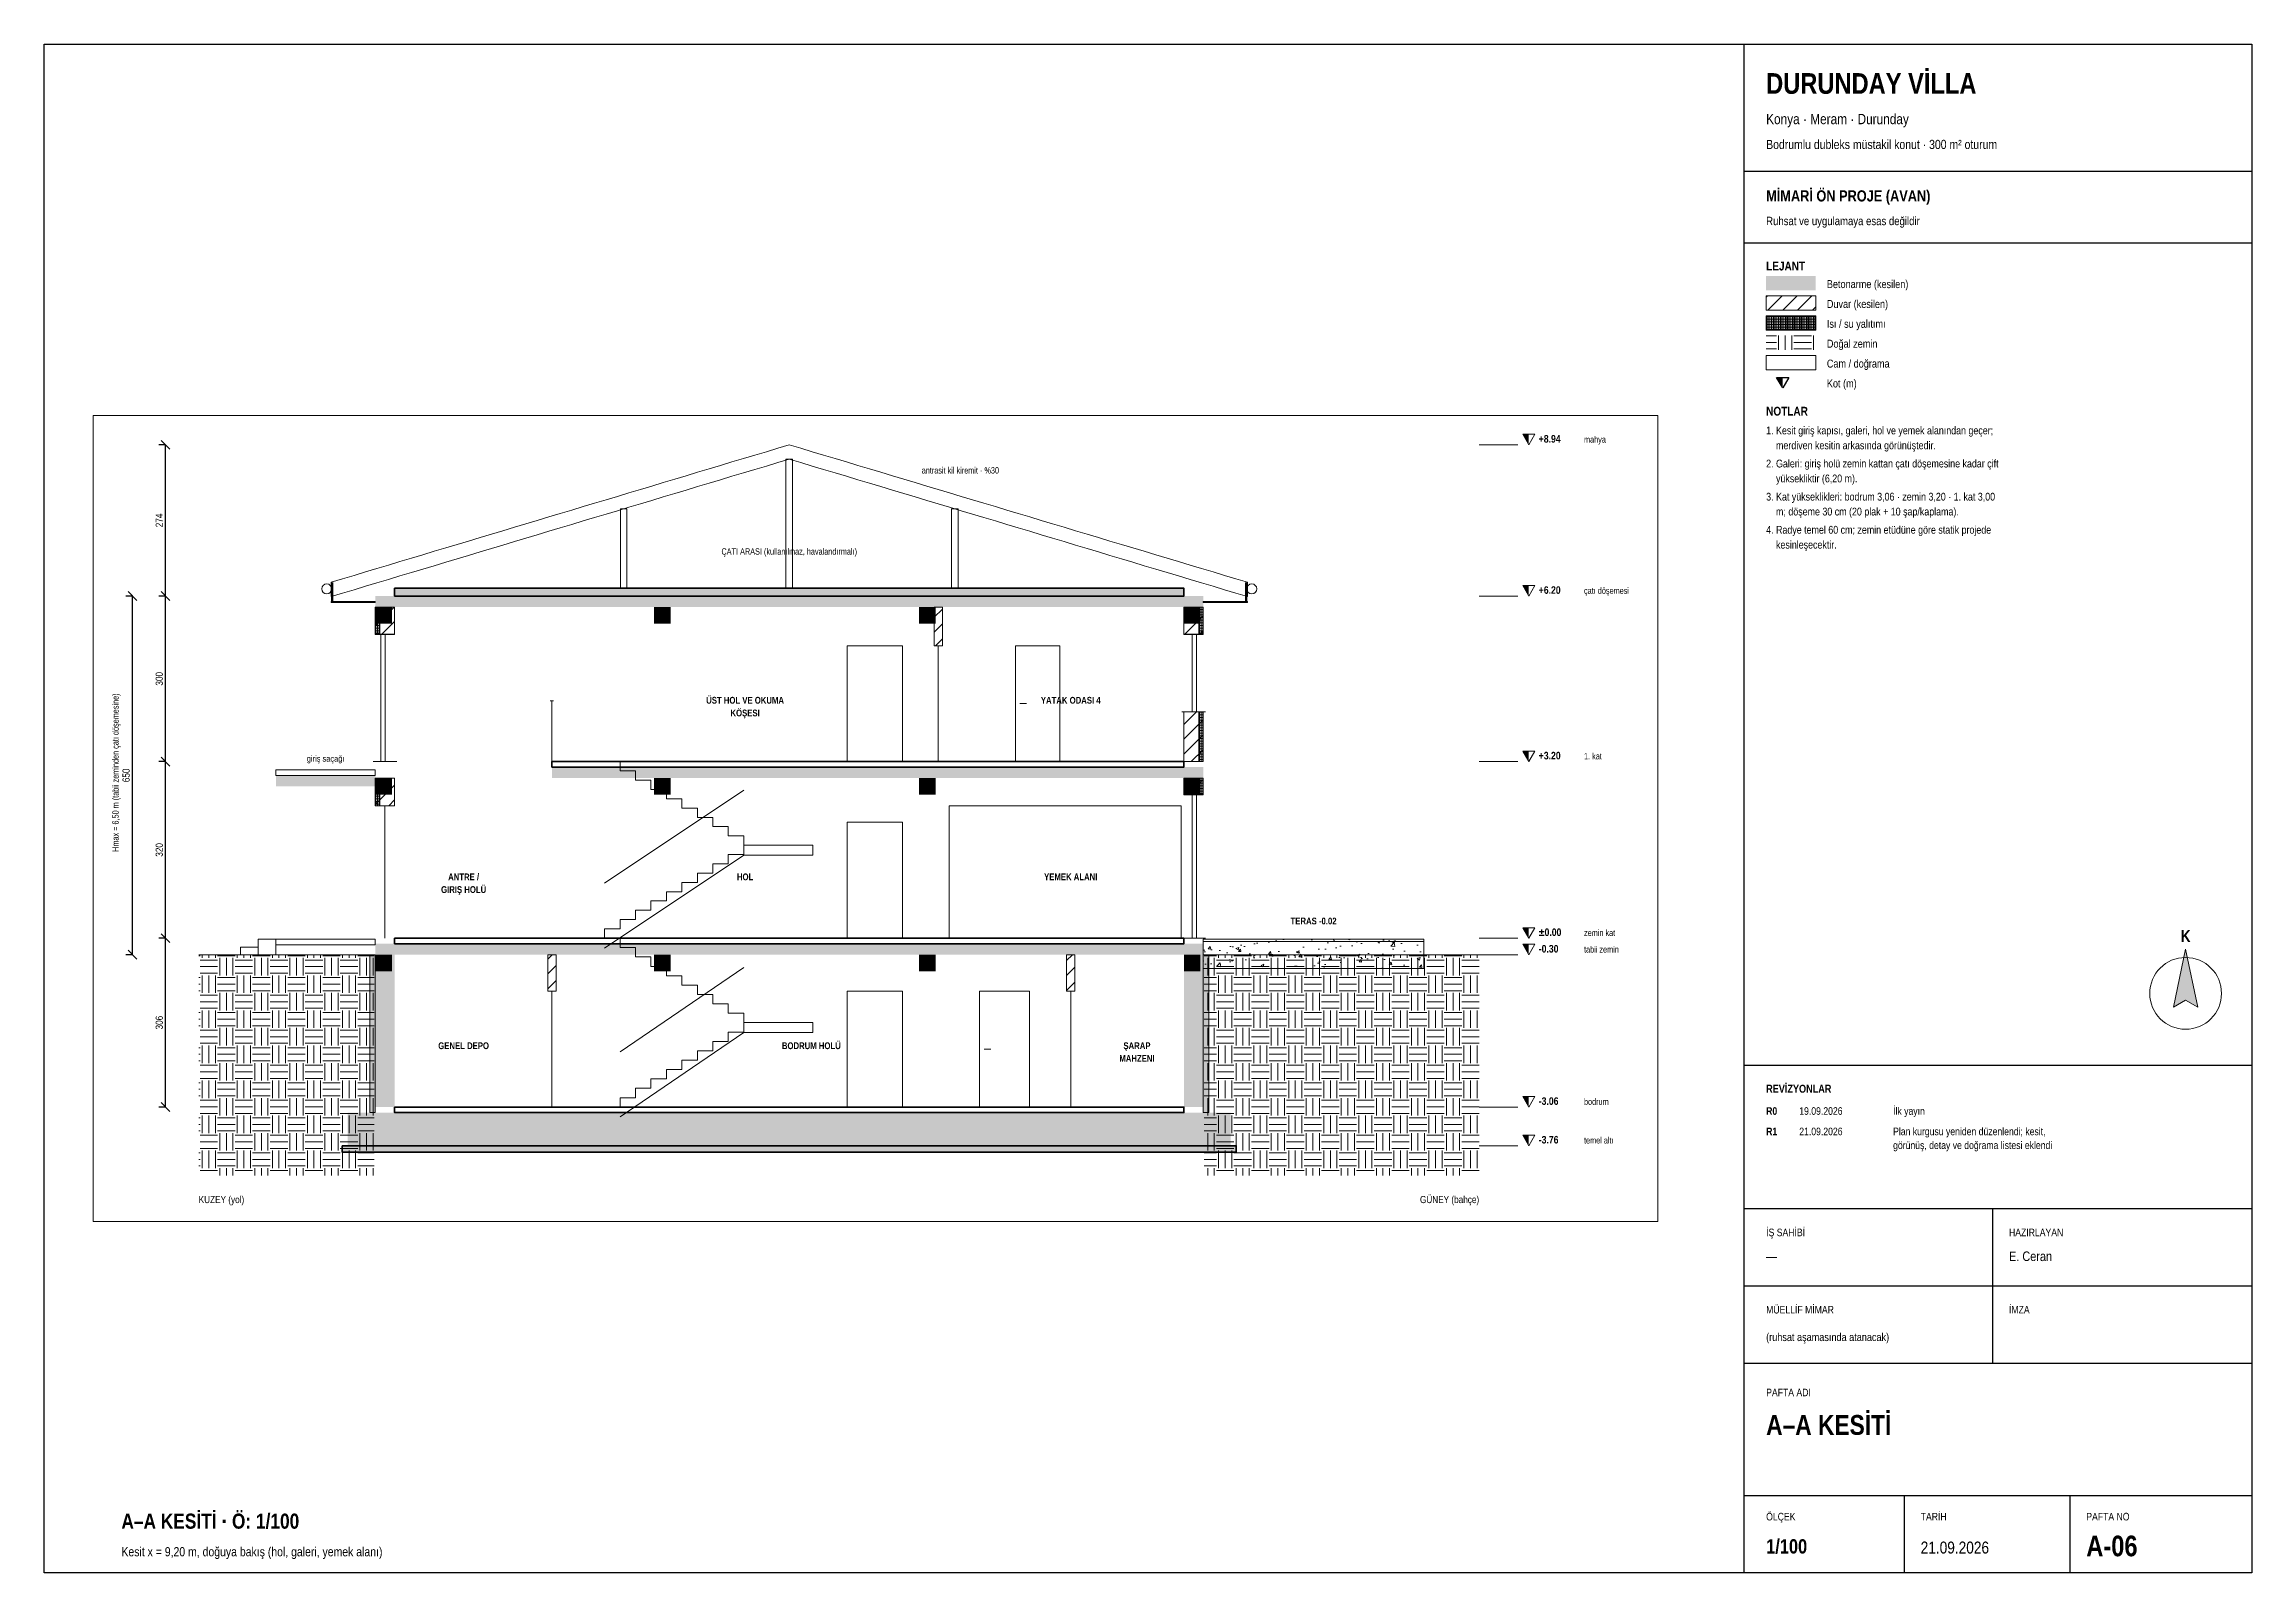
# Paper-space layout 'A-06 A-A KESITI' of a CAD drawing. Header units: centimetres, sheet in millimetres. Extents: x 10 to 410, y 10 to 287.
# The model-space entities are those that its viewports show. They can reach past a viewport. Long polylines and large blocks are cut down to what shows.
import ezdxf
from ezdxf.enums import TextEntityAlignment as Align

# ---------------------------------------------------------------- set-up
doc = ezdxf.new("R2010")
doc.units = ezdxf.units.CM
doc.header["$LTSCALE"] = 0.25
doc.linetypes.add('ACAD_ISO02W100', pattern=[15, 12, -3])
for name, color, linetype, lineweight in [('M-CKAP-KIREMIT', 66, 'Continuous', 9), ('M-CKAP-KIREMIT-2', 66, 'Continuous', 9), ('M-CKAP-KIREMIT-T', 8, 'Continuous', 5), ('M-CTAS-AHSAP', 234, 'Continuous', 20), ('M-CVRE-ZEMIN', 45, 'Continuous', 18), ('M-CVRE-ZEMIN-T', 8, 'Continuous', 5), ('M-DUVA-GAZBETON', 64, 'Continuous', 20), ('M-DUVA-GAZBETON-T', 8, 'Continuous', 5), ('M-GOST-ANTET', 176, 'Continuous', 25), ('M-GOST-ANTETYAZI', 177, 'Continuous', 9), ('M-GOST-DISOLCU', 40, 'Continuous', 9), ('M-GOST-KESITKOT', 46, 'Continuous', 9), ('M-GOST-KUZEYOKU', 1, 'Continuous', 9), ('M-GOST-LEJANT', 173, 'Continuous', 9), ('M-GOST-MAHALPOZ', 7, 'Continuous', 9), ('M-GOST-YAZI', 2, 'Continuous', 9), ('M-ISYA-TASYUNU-T', 8, 'Continuous', 5), ('M-KALD-TAS', 45, 'Continuous', 9), ('M-KALD-TAS-T', 8, 'Continuous', 5), ('M-KORK-CAM', 100, 'Continuous', 9), ('M-MERD-BETONARME-2', 6, 'Continuous', 9), ('M-PNKS-ALUMINYUM', 171, 'Continuous', 9), ('M-PNKS-ALUMINYUM-2', 171, 'Continuous', 9), ('M-TASI-BETONARME', 5, 'Continuous', 35), ('M-TASI-BETONARME-T', 250, 'Continuous', 5)]:
    doc.layers.add(name, color=color, linetype=linetype, lineweight=lineweight)
doc.layers.add('M-GOST-VPORT', color=8, linetype='Continuous', lineweight=9, plot=False)
doc.styles.add('YAZI', font='arialn.ttf')
doc.styles.add('YAZI-KALIN', font='arialnb.ttf')
doc.dimstyles.new('MIMARI-1-100', dxfattribs={"dimscale": 10, "dimtxt": 1.296, "dimasz": 2.5, "dimexe": 1.2, "dimexo": 0, "dimgap": 0.5, "dimtad": 1, "dimdec": 0, "dimtxsty": 'YAZI', "dimtsz": 0.8, "dimcen": 2.5, "dimclrd": 256, "dimclre": 256, "dimclrt": 256, "dimazin": 3, "dimtfac": 1, "dimtmove": 0, "dimatfit": 3, "dimarcsym": 0})

psp = doc.layouts.new('A-06 A-A KESITI')

# ---------------------------------------------------------------- texts
at = {"layer": 'M-GOST-ANTETYAZI'}
for s, height, style, p in [('DURUNDAY VİLLA', 3.744, 'YAZI-KALIN', (322, 278)), ('Konya · Meram · Durunday', 1.872, 'YAZI', (322, 272.5)), ('Bodrumlu dubleks müstakil konut · 300 m² oturum', 1.656, 'YAZI', (322, 268)), ('MİMARİ ÖN PROJE (AVAN)', 2.016, 'YAZI-KALIN', (322, 258.5)), ('Ruhsat ve uygulamaya esas değildir', 1.512, 'YAZI', (322, 254.2)), ('LEJANT', 1.584, 'YAZI-KALIN', (322, 246)), ('Betonarme (kesilen)', 1.44, 'YAZI', (333, 242.8)), ('Duvar (kesilen)', 1.44, 'YAZI', (333, 239.2)), ('Isı / su yalıtımı', 1.44, 'YAZI', (333, 235.6)), ('Doğal zemin', 1.44, 'YAZI', (333, 232)), ('Cam / doğrama', 1.44, 'YAZI', (333, 228.4)), ('Kot (m)', 1.44, 'YAZI', (333, 224.8)), ('NOTLAR', 1.584, 'YAZI-KALIN', (322, 219.7)), ('1. Kesit giriş kapısı, galeri, hol ve yemek alanından geçer;', 1.404, 'YAZI', (322, 216.3)), ('    merdiven kesitin arkasında görünüştedir.', 1.404, 'YAZI', (322, 213.6)), ('2. Galeri: giriş holü zemin kattan çatı döşemesine kadar çift', 1.404, 'YAZI', (322, 210.3)), ('    yüksekliktir (6,20 m).', 1.404, 'YAZI', (322, 207.6)), ('3. Kat yükseklikleri: bodrum 3,06 · zemin 3,20 · 1. kat 3,00', 1.404, 'YAZI', (322, 204.3)), ('    m; döşeme 30 cm (20 plak + 10 şap/kaplama).', 1.404, 'YAZI', (322, 201.6)), ('4. Radye temel 60 cm; zemin etüdüne göre statik projede', 1.404, 'YAZI', (322, 198.3)), ('    kesinleşecektir.', 1.404, 'YAZI', (322, 195.6)), ('REVİZYONLAR', 1.44, 'YAZI-KALIN', (322, 97)), ('R0', 1.368, 'YAZI-KALIN', (322, 93)), ('19.09.2026', 1.368, 'YAZI', (328, 93)), ('İlk yayın', 1.368, 'YAZI', (345, 93)), ('R1', 1.368, 'YAZI-KALIN', (322, 89.3)), ('21.09.2026', 1.368, 'YAZI', (328, 89.3)), ('görünüş, detay ve doğrama listesi eklendi', 1.368, 'YAZI', (345, 86.8)), ('Plan kurgusu yeniden düzenlendi; kesit,', 1.368, 'YAZI', (345, 89.3)), ('İŞ SAHİBİ', 1.368, 'YAZI', (322, 71)), ('HAZIRLAYAN', 1.368, 'YAZI', (366, 71)), ('E. Ceran', 1.728, 'YAZI', (366, 66.5)), ('—', 1.73, 'YAZI', (322, 66.5)), ('MÜELLİF MİMAR', 1.368, 'YAZI', (322, 57)), ('İMZA', 1.368, 'YAZI', (366, 57)), ('(ruhsat aşamasında atanacak)', 1.44, 'YAZI', (322, 52)), ('PAFTA ADI', 1.368, 'YAZI', (322, 42)), ('A–A KESİTİ', 3.6, 'YAZI-KALIN', (322, 35)), ('A–A KESİTİ · Ö: 1/100', 2.736, 'YAZI-KALIN', (24, 18)), ('ÖLÇEK', 1.368, 'YAZI', (322, 19.5)), ('TARİH', 1.368, 'YAZI', (350, 19.5)), ('PAFTA NO', 1.368, 'YAZI', (380, 19.5)), ('1/100', 2.592, 'YAZI-KALIN', (322, 13.5)), ('A-06', 3.744, 'YAZI-KALIN', (380, 13)), ('Kesit x = 9,20 m, doğuya bakış (hol, galeri, yemek alanı)', 1.656, 'YAZI', (24, 13)), ('21.09.2026', 2.16, 'YAZI', (350, 13.5))]:
    psp.add_text(s, height=height, dxfattribs=dict(at, style=style)).set_placement(p)
at = {"layer": 'M-GOST-ANTETYAZI', "style": 'YAZI-KALIN'}
psp.add_text('K', height=2.16, dxfattribs=at).set_placement((398, 124.3), align=Align.CENTER)

msp = doc.modelspace()

# ---------------------------------------------------------------- texts
at = {"layer": 'M-GOST-KESITKOT'}
for s, height, style, p in [('+8.94', 13.68, 'YAZI-KALIN', (2108, 898)), ('mahya', 11.52, 'YAZI', (2190, 898)), ('+6.20', 13.68, 'YAZI-KALIN', (2108, 624)), ('çatı döşemesi', 11.52, 'YAZI', (2190, 624)), ('+3.20', 13.68, 'YAZI-KALIN', (2108, 324)), ('1. kat', 11.52, 'YAZI', (2190, 324)), ('%%p0.00', 13.68, 'YAZI-KALIN', (2108, 4)), ('zemin kat', 11.52, 'YAZI', (2190, 4)), ('-0.30', 13.68, 'YAZI-KALIN', (2108, -26)), ('tabii zemin', 11.52, 'YAZI', (2190, -26)), ('-3.06', 13.68, 'YAZI-KALIN', (2108, -302)), ('bodrum', 11.52, 'YAZI', (2190, -302)), ('-3.76', 13.68, 'YAZI-KALIN', (2108, -372)), ('temel altı', 11.52, 'YAZI', (2190, -372))]:
    msp.add_text(s, height=height, dxfattribs=dict(at, style=style)).set_placement(p)
at = {"layer": 'M-GOST-KESITKOT', "style": 'YAZI'}
msp.add_text('Hmax = 6,50 m (tabii zeminden çatı döşemesine)', height=11.52, rotation=90, dxfattribs=at).set_placement((-465, 300), align=Align.CENTER)
at = {"layer": 'M-GOST-MAHALPOZ', "style": 'YAZI-KALIN'}
for s, p in [('ÜST HOL VE OKUMA', (670, 425)), ('KÖŞESI', (670, 402)), ('YATAK ODASI 4', (1260, 425)), ('GIRIŞ HOLÜ', (160, 82)), ('ANTRE /', (160, 105)), ('HOL', (670, 105)), ('YEMEK ALANI', (1260, 105)), ('GENEL DEPO', (160, -201)), ('BODRUM HOLÜ', (790, -201)), ('ŞARAP', (1380, -201)), ('MAHZENI', (1380, -224))]:
    msp.add_text(s, height=12.24, dxfattribs=at).set_placement(p, align=Align.CENTER)
at = {"layer": 'M-GOST-YAZI', "style": 'YAZI'}
for s, height, p in [('antrasit kil kiremit · %30', 11.52, (990, 842)), ('KUZEY (yol)', 12.96, (-320, -480))]:
    msp.add_text(s, height=height, dxfattribs=at).set_placement(p)
at = {"layer": 'M-GOST-YAZI'}
for s, height, style, p in [('ÇATI ARASI (kullanılmaz, havalandırmalı)', 11.52, 'YAZI', (750, 695)), ('giriş saçağı', 10.8, 'YAZI', (-90, 320)), ('TERAS -0.02', 12.24, 'YAZI-KALIN', (1700, 25))]:
    msp.add_text(s, height=height, dxfattribs=dict(at, style=style)).set_placement(p, align=Align.CENTER)
at = {"layer": 'M-GOST-YAZI', "style": 'YAZI'}
msp.add_text('GÜNEY (bahçe)', height=12.96, dxfattribs=at).set_placement((2000, -480), align=Align.RIGHT)

# ---------------------------------------------------------------- dimensions: what is measured, and where the dimension line sits
at = {"layer": 'M-GOST-DISOLCU'}
for base, p1, p2 in [((-380, 620), (-380, 620), (-380, 894)), ((-440, -30), (-440, -30), (-440, 620)), ((-380, 320), (-380, 320), (-380, 620)), ((-380, 0), (-380, 0), (-380, 320)), ((-380, -306), (-380, -306), (-380, 0))]:
    msp.add_linear_dim(base=base, p1=p1, p2=p2, angle=90, dimstyle='MIMARI-1-100', dxfattribs=at).render()

# ---------------------------------------------------------------- hatches: boundary and pattern name
at = {"layer": 'M-CKAP-KIREMIT-T'}
h = msp.add_hatch(color=256, dxfattribs=at)
h.dxf.hatch_style = 1
h.paths.add_polyline_path([(-80, 645), (-76, 645), (-76, 610), (-80, 610)])
h = msp.add_hatch(color=256, dxfattribs=at)
h.dxf.hatch_style = 1
h.paths.add_polyline_path([(1576, 645), (1580, 645), (1580, 610), (1576, 610)])
at = {"layer": 'M-CVRE-ZEMIN-T'}
h = msp.add_hatch(dxfattribs=at)
h.set_pattern_fill('EARTH', scale=5)
h.paths.add_polyline_path([(-320, -30), (-2, -30), (-2, -430), (-320, -430)])
h = msp.add_hatch(dxfattribs=at)
h.set_pattern_fill('EARTH', scale=5)
h.paths.add_polyline_path([(1502, -30), (2000, -30), (2000, -430), (1502, -430)])
at = {"layer": 'M-DUVA-GAZBETON-T'}
h = msp.add_hatch(dxfattribs=at)
h.set_pattern_fill('ANSI31', scale=6)
h.paths.add_polyline_path([(0, 600), (35, 600), (35, 550), (0, 550)])
h = msp.add_hatch(dxfattribs=at)
h.set_pattern_fill('ANSI31', scale=6)
h.paths.add_polyline_path([(1012.5, 600), (1027.5, 600), (1027.5, 530), (1012.5, 530)])
h = msp.add_hatch(dxfattribs=at)
h.set_pattern_fill('ANSI31', scale=6)
h.paths.add_polyline_path([(1465, 600), (1500, 600), (1500, 550), (1465, 550)])
h = msp.add_hatch(dxfattribs=at)
h.set_pattern_fill('ANSI31', scale=6)
h.paths.add_polyline_path([(1465, 410), (1500, 410), (1500, 320), (1465, 320)])
h = msp.add_hatch(dxfattribs=at)
h.set_pattern_fill('ANSI31', scale=6)
h.paths.add_polyline_path([(0, 290), (35, 290), (35, 240), (0, 240)])
h = msp.add_hatch(dxfattribs=at)
h.set_pattern_fill('ANSI31', scale=6)
h.paths.add_polyline_path([(1465, 290), (1500, 290), (1500, 260), (1465, 260)])
h = msp.add_hatch(color=256, dxfattribs=at)
h.dxf.hatch_style = 1
h.paths.add_polyline_path([(0, -30), (35, -30), (35, -306), (0, -306)])
h = msp.add_hatch(dxfattribs=at)
h.set_pattern_fill('ANSI31', scale=6)
h.paths.add_polyline_path([(312.5, -30), (327.5, -30), (327.5, -96), (312.5, -96)])
h = msp.add_hatch(dxfattribs=at)
h.set_pattern_fill('ANSI31', scale=6)
h.paths.add_polyline_path([(1252.5, -30), (1267.5, -30), (1267.5, -96), (1252.5, -96)])
h = msp.add_hatch(color=256, dxfattribs=at)
h.dxf.hatch_style = 1
h.paths.add_polyline_path([(1465, -30), (1500, -30), (1500, -306), (1465, -306)])
at = {"layer": 'M-GOST-KESITKOT'}
h = msp.add_hatch(color=256, dxfattribs=at)
h.dxf.hatch_style = 1
h.paths.add_polyline_path([(2079, 913), (2090, 913), (2090, 894)])
h = msp.add_hatch(color=256, dxfattribs=at)
h.dxf.hatch_style = 1
h.paths.add_polyline_path([(2079, 639), (2090, 639), (2090, 620)])
h = msp.add_hatch(color=256, dxfattribs=at)
h.dxf.hatch_style = 1
h.paths.add_polyline_path([(2079, 339), (2090, 339), (2090, 320)])
h = msp.add_hatch(color=256, dxfattribs=at)
h.dxf.hatch_style = 1
h.paths.add_polyline_path([(2079, 19), (2090, 19), (2090, 0)])
h = msp.add_hatch(color=256, dxfattribs=at)
h.dxf.hatch_style = 1
h.paths.add_polyline_path([(2079, -11), (2090, -11), (2090, -30)])
h = msp.add_hatch(color=256, dxfattribs=at)
h.dxf.hatch_style = 1
h.paths.add_polyline_path([(2079, -287), (2090, -287), (2090, -306)])
h = msp.add_hatch(color=256, dxfattribs=at)
h.dxf.hatch_style = 1
h.paths.add_polyline_path([(2079, -357), (2090, -357), (2090, -376)])
at = {"layer": 'M-ISYA-TASYUNU-T'}
h = msp.add_hatch(dxfattribs=at)
h.set_pattern_fill('INSUL', scale=0.5)
h.paths.add_polyline_path([(0, 600), (8, 600), (8, 550), (0, 550)])
h = msp.add_hatch(dxfattribs=at)
h.set_pattern_fill('INSUL', scale=0.5)
h.paths.add_polyline_path([(35, 634), (1465, 634), (1465, 620), (35, 620)])
h = msp.add_hatch(dxfattribs=at)
h.set_pattern_fill('INSUL', scale=0.5)
h.paths.add_polyline_path([(1492, 600), (1500, 600), (1500, 550), (1492, 550)])
h = msp.add_hatch(dxfattribs=at)
h.set_pattern_fill('INSUL', scale=0.5)
h.paths.add_polyline_path([(1492, 410), (1500, 410), (1500, 320), (1492, 320)])
h = msp.add_hatch(dxfattribs=at)
h.set_pattern_fill('INSUL', scale=0.5)
h.paths.add_polyline_path([(0, 290), (8, 290), (8, 240), (0, 240)])
h = msp.add_hatch(dxfattribs=at)
h.set_pattern_fill('INSUL', scale=0.5)
h.paths.add_polyline_path([(1492, 290), (1500, 290), (1500, 260), (1492, 260)])
h = msp.add_hatch(dxfattribs=at)
h.set_pattern_fill('INSUL', scale=0.5)
h.paths.add_polyline_path([(-10, -30), (0, -30), (0, -316), (-10, -316)])
h = msp.add_hatch(dxfattribs=at)
h.set_pattern_fill('INSUL', scale=0.5)
h.paths.add_polyline_path([(1500, -30), (1510, -30), (1510, -316), (1500, -316)])
at = {"layer": 'M-KALD-TAS-T'}
h = msp.add_hatch(color=256, dxfattribs=at)
h.dxf.hatch_style = 1
h.paths.add_polyline_path([(-180, 295), (0, 295), (0, 275), (-180, 275)])
at = {"layer": 'M-PNKS-ALUMINYUM'}
h = msp.add_hatch(color=256, dxfattribs=at)
h.dxf.hatch_style = 1
h.paths.add_polyline_path([(0, 552), (35, 552), (35, 550), (0, 550)])
h = msp.add_hatch(color=256, dxfattribs=at)
h.dxf.hatch_style = 1
h.paths.add_polyline_path([(1465, 552), (1500, 552), (1500, 550), (1465, 550)])
h = msp.add_hatch(color=256, dxfattribs=at)
h.dxf.hatch_style = 1
h.paths.add_polyline_path([(1465, 262), (1500, 262), (1500, 260), (1465, 260)])
at = {"layer": 'M-TASI-BETONARME-T'}
h = msp.add_hatch(color=256, dxfattribs=at)
h.dxf.hatch_style = 1
h.paths.add_polyline_path([(0, 620), (1500, 620), (1500, 600), (0, 600)])
h = msp.add_hatch(color=256, dxfattribs=at)
h.dxf.hatch_style = 1
h.paths.add_polyline_path([(0, 600), (30, 600), (30, 570), (0, 570)])
h = msp.add_hatch(color=256, dxfattribs=at)
h.dxf.hatch_style = 1
h.paths.add_polyline_path([(505, 600), (535, 600), (535, 570), (505, 570)])
h = msp.add_hatch(color=256, dxfattribs=at)
h.dxf.hatch_style = 1
h.paths.add_polyline_path([(985, 600), (1015, 600), (1015, 570), (985, 570)])
h = msp.add_hatch(color=256, dxfattribs=at)
h.dxf.hatch_style = 1
h.paths.add_polyline_path([(1465, 600), (1495, 600), (1495, 570), (1465, 570)])
h = msp.add_hatch(color=256, dxfattribs=at)
h.dxf.hatch_style = 1
h.paths.add_polyline_path([(0, 290), (30, 290), (30, 260), (0, 260)])
h = msp.add_hatch(color=256, dxfattribs=at)
h.dxf.hatch_style = 1
h.paths.add_polyline_path([(320, 310), (1500, 310), (1500, 290), (320, 290)])
h = msp.add_hatch(color=256, dxfattribs=at)
h.dxf.hatch_style = 1
h.paths.add_polyline_path([(505, 290), (535, 290), (535, 260), (505, 260)])
h = msp.add_hatch(color=256, dxfattribs=at)
h.dxf.hatch_style = 1
h.paths.add_polyline_path([(985, 290), (1015, 290), (1015, 260), (985, 260)])
h = msp.add_hatch(color=256, dxfattribs=at)
h.dxf.hatch_style = 1
h.paths.add_polyline_path([(1465, 290), (1495, 290), (1495, 260), (1465, 260)])
h = msp.add_hatch(color=256, dxfattribs=at)
h.dxf.hatch_style = 1
h.paths.add_polyline_path([(0, -10), (1500, -10), (1500, -30), (0, -30)])
h = msp.add_hatch(color=256, dxfattribs=at)
h.dxf.hatch_style = 1
h.paths.add_polyline_path([(0, -30), (30, -30), (30, -60), (0, -60)])
h = msp.add_hatch(color=256, dxfattribs=at)
h.dxf.hatch_style = 1
h.paths.add_polyline_path([(505, -30), (535, -30), (535, -60), (505, -60)])
h = msp.add_hatch(color=256, dxfattribs=at)
h.dxf.hatch_style = 1
h.paths.add_polyline_path([(985, -30), (1015, -30), (1015, -60), (985, -60)])
h = msp.add_hatch(color=256, dxfattribs=at)
h.dxf.hatch_style = 1
h.paths.add_polyline_path([(1465, -30), (1495, -30), (1495, -60), (1465, -60)])
h = msp.add_hatch(dxfattribs=at)
h.set_pattern_fill('AR-CONC', scale=0.3)
h.paths.add_polyline_path([(1500, -2), (1900, -2), (1900, -55), (1500, -55)])
h = msp.add_hatch(color=256, dxfattribs=at)
h.dxf.hatch_style = 1
h.paths.add_polyline_path([(-50, -316), (1550, -316), (1550, -376), (-50, -376)])
h = msp.add_hatch(dxfattribs=at)
h.set_pattern_fill('AR-CONC', scale=0.3)
h.paths.add_polyline_path([(-60, -376), (1560, -376), (1560, -388), (-60, -388)])

# ---------------------------------------------------------------- linework, layer by layer
at = {"layer": 'M-CKAP-KIREMIT'}
for points in [[(-80, 610), (0, 610), (0, 608), (-80, 608)], [(1500, 610), (1580, 610), (1580, 608), (1500, 608)]]:
    msp.add_lwpolyline(points, close=True, dxfattribs=at)
for centre in [(-88, 633), (1588, 633)]:
    msp.add_circle(centre, 9, dxfattribs=at)
at = {"layer": 'M-CKAP-KIREMIT-2'}
msp.add_lwpolyline([(-80, 645), (-59.2, 651.2), (-38.5, 657.4), (-17.8, 663.7), (3, 669.9), (23.8, 676.1), (44.5, 682.4), (65.3, 688.6), (86, 694.8), (106.8, 701), (127.5, 707.2), (148.2, 713.5), (169, 719.7), (189.7, 725.9), (210.5, 732.2), (231.2, 738.4), (252, 744.6), (272.8, 750.8), (293.5, 757), (314.2, 763.3), (335, 769.5), (355.8, 775.7), (376.5, 782), (397.2, 788.2), (418, 794.4), (438.8, 800.6), (459.5, 806.9), (480.3, 813.1), (501, 819.3), (521.8, 825.5), (542.5, 831.7), (563.2, 838), (584, 844.2), (604.8, 850.4), (625.5, 856.7), (646.2, 862.9), (667, 869.1), (687.8, 875.3), (708.5, 881.5), (729.3, 887.8), (750, 894), (770.7, 887.8), (791.5, 881.5), (812.3, 875.3), (833, 869.1), (853.8, 862.9), (874.5, 856.7), (895.2, 850.4), (916, 844.2), (936.8, 838), (957.5, 831.7), (978.2, 825.5), (999, 819.3), (1019.8, 813.1), (1040.5, 806.9), (1061.2, 800.6), (1082, 794.4), (1102.8, 788.2), (1123.5, 782), (1144.2, 775.7), (1165, 769.5), (1185.8, 763.3), (1206.5, 757), (1227.2, 750.8), (1248, 744.6), (1268.8, 738.4), (1289.5, 732.2), (1310.2, 725.9), (1331, 719.7), (1351.8, 713.5), (1372.5, 707.2), (1393.2, 701), (1414, 694.8), (1434.8, 688.6), (1455.5, 682.4), (1476.2, 676.1), (1497, 669.9), (1517.8, 663.7), (1538.5, 657.4), (1559.2, 651.2), (1580, 645), (1580, 619), (1559.2, 625.2), (1538.5, 631.4), (1517.8, 637.7), (1497, 643.9), (1476.2, 650.1), (1455.5, 656.4), (1434.8, 662.6), (1414, 668.8), (1393.2, 675), (1372.5, 681.2), (1351.8, 687.5), (1331, 693.7), (1310.2, 699.9), (1289.5, 706.2), (1268.8, 712.4), (1248, 718.6), (1227.2, 724.8), (1206.5, 731.1), (1185.8, 737.3), (1165, 743.5), (1144.2, 749.7), (1123.5, 756), (1102.8, 762.2), (1082, 768.4), (1061.2, 774.6), (1040.5, 780.9), (1019.8, 787.1), (999, 793.3), (978.2, 799.5), (957.5, 805.7), (936.8, 812), (916, 818.2), (895.2, 824.4), (874.5, 830.7), (853.8, 836.9), (833, 843.1), (812.3, 849.3), (791.5, 855.6), (770.7, 861.8), (750, 868), (729.3, 861.8), (708.5, 855.6), (687.8, 849.3), (667, 843.1), (646.2, 836.9), (625.5, 830.7), (604.8, 824.4), (584, 818.2), (563.2, 812), (542.5, 805.7), (521.8, 799.5), (501, 793.3), (480.3, 787.1), (459.5, 780.9), (438.8, 774.6), (418, 768.4), (397.2, 762.2), (376.5, 756), (355.8, 749.7), (335, 743.5), (314.2, 737.3), (293.5, 731.1), (272.8, 724.8), (252, 718.6), (231.2, 712.4), (210.5, 706.2), (189.7, 699.9), (169, 693.7), (148.2, 687.5), (127.5, 681.2), (106.8, 675), (86, 668.8), (65.3, 662.6), (44.5, 656.4), (23.8, 650.1), (3, 643.9), (-17.8, 637.7), (-38.5, 631.4), (-59.2, 625.2), (-80, 619)], close=True, dxfattribs=at)
msp.add_lwpolyline([(-80, 645), (-59.2, 651.2), (-38.5, 657.4), (-17.8, 663.7), (3, 669.9), (23.8, 676.1), (44.5, 682.4), (65.3, 688.6), (86, 694.8), (106.8, 701), (127.5, 707.2), (148.2, 713.5), (169, 719.7), (189.7, 725.9), (210.5, 732.2), (231.2, 738.4), (252, 744.6), (272.8, 750.8), (293.5, 757), (314.2, 763.3), (335, 769.5), (355.8, 775.7), (376.5, 782), (397.2, 788.2), (418, 794.4), (438.8, 800.6), (459.5, 806.9), (480.3, 813.1), (501, 819.3), (521.8, 825.5), (542.5, 831.7), (563.2, 838), (584, 844.2), (604.8, 850.4), (625.5, 856.7), (646.2, 862.9), (667, 869.1), (687.8, 875.3), (708.5, 881.5), (729.3, 887.8), (750, 894), (770.7, 887.8), (791.5, 881.5), (812.3, 875.3), (833, 869.1), (853.8, 862.9), (874.5, 856.7), (895.2, 850.4), (916, 844.2), (936.8, 838), (957.5, 831.7), (978.2, 825.5), (999, 819.3), (1019.8, 813.1), (1040.5, 806.9), (1061.2, 800.6), (1082, 794.4), (1102.8, 788.2), (1123.5, 782), (1144.2, 775.7), (1165, 769.5), (1185.8, 763.3), (1206.5, 757), (1227.2, 750.8), (1248, 744.6), (1268.8, 738.4), (1289.5, 732.2), (1310.2, 725.9), (1331, 719.7), (1351.8, 713.5), (1372.5, 707.2), (1393.2, 701), (1414, 694.8), (1434.8, 688.6), (1455.5, 682.4), (1476.2, 676.1), (1497, 669.9), (1517.8, 663.7), (1538.5, 657.4), (1559.2, 651.2), (1580, 645)], dxfattribs=at)
at = {"layer": 'M-CTAS-AHSAP'}
for points in [[(744, 868), (756, 868), (756, 634), (744, 634)], [(444, 778), (456, 778), (456, 634), (444, 634)], [(1044, 778), (1056, 778), (1056, 634), (1044, 634)]]:
    msp.add_lwpolyline(points, close=True, dxfattribs=at)
at = {"layer": 'M-CVRE-ZEMIN'}
for p, q in [((-320, -30), (0, -30)), ((1500, -30), (2000, -30))]:
    msp.add_line(p, q, dxfattribs=at)
at = {"layer": 'M-DUVA-GAZBETON'}
msp.add_line((317, 430), (323, 430), dxfattribs=at)
for points in [[(0, 600), (35, 600), (35, 550), (0, 550)], [(0, 600), (8, 600), (8, 550), (0, 550)], [(1012.5, 600), (1027.5, 600), (1027.5, 530), (1012.5, 530)], [(1465, 600), (1500, 600), (1500, 550), (1465, 550)], [(1492, 600), (1500, 600), (1500, 550), (1492, 550)], [(1465, 410), (1500, 410), (1500, 320), (1465, 320)], [(1492, 410), (1500, 410), (1500, 320), (1492, 320)], [(0, 290), (35, 290), (35, 240), (0, 240)], [(0, 290), (8, 290), (8, 240), (0, 240)], [(1465, 290), (1500, 290), (1500, 260), (1465, 260)], [(1492, 290), (1500, 290), (1500, 260), (1492, 260)], [(-10, -30), (0, -30), (0, -316), (-10, -316)], [(312.5, -30), (327.5, -30), (327.5, -96), (312.5, -96)], [(1252.5, -30), (1267.5, -30), (1267.5, -96), (1252.5, -96)], [(1500, -30), (1510, -30), (1510, -316), (1500, -316)]]:
    msp.add_lwpolyline(points, close=True, dxfattribs=at)
at = {"layer": 'M-GOST-KESITKOT', "linetype": 'ACAD_ISO02W100'}
for p, q in [((2000, 894), (2070, 894)), ((2000, 620), (2070, 620)), ((2000, 320), (2070, 320)), ((2000, 0), (2070, 0)), ((2000, -30), (2070, -30)), ((2000, -306), (2070, -306)), ((2000, -376), (2070, -376))]:
    msp.add_line(p, q, dxfattribs=at)
at = {"layer": 'M-GOST-KESITKOT'}
for points in [[(2079, 913), (2101, 913), (2090, 894)], [(2079, 639), (2101, 639), (2090, 620)], [(2079, 339), (2101, 339), (2090, 320)], [(2079, 19), (2101, 19), (2090, 0)], [(2079, -11), (2101, -11), (2090, -30)], [(2079, -287), (2101, -287), (2090, -306)], [(2079, -357), (2101, -357), (2090, -376)]]:
    msp.add_lwpolyline(points, close=True, dxfattribs=at)
at = {"layer": 'M-KALD-TAS'}
for points in [[(-180, 305), (0, 305), (0, 295), (-180, 295)], [(-244, -16), (-212, -16), (-212, -30), (-244, -30)], [(-212, -2), (-180, -2), (-180, -30), (-212, -30)], [(-180, -2), (0, -2), (0, -12), (-180, -12)], [(1500, -2), (1900, -2), (1900, -55), (1500, -55)], [(1500, -2), (1900, -2), (1900, -6), (1500, -6)]]:
    msp.add_lwpolyline(points, close=True, dxfattribs=at)
at = {"layer": 'M-KORK-CAM'}
for p, q in [((320, 320), (320, 430)), ((415.5, 100), (667.5, 268.4)), ((443.5, -206), (667.5, -53))]:
    msp.add_line(p, q, dxfattribs=at)
at = {"layer": 'M-MERD-BETONARME-2'}
for p, q in [((415.5, -18), (667.5, 150.4)), ((443.5, -324), (667.5, -171))]:
    msp.add_line(p, q, dxfattribs=at)
for points in [[(667.5, 168.4), (667.5, 185.3), (639.5, 185.3), (639.5, 202.1), (611.5, 202.1), (611.5, 218.9), (583.5, 218.9), (583.5, 235.8), (555.5, 235.8), (555.5, 252.6), (527.5, 252.6), (527.5, 269.5), (499.5, 269.5), (499.5, 286.3), (471.5, 286.3), (471.5, 303.2), (443.5, 303.2), (443.5, 320), (443.5, 320)], [(415.5, 0), (415.5, 16.8), (443.5, 16.8), (443.5, 33.7), (471.5, 33.7), (471.5, 50.5), (499.5, 50.5), (499.5, 67.4), (527.5, 67.4), (527.5, 84.2), (555.5, 84.2), (555.5, 101.1), (583.5, 101.1), (583.5, 117.9), (611.5, 117.9), (611.5, 134.7), (639.5, 134.7), (639.5, 151.6), (667.5, 151.6), (667.5, 168.4), (667.5, 168.4), (792.5, 168.4)], [(667.5, -153), (667.5, -136), (639.5, -136), (639.5, -119), (611.5, -119), (611.5, -102), (583.5, -102), (583.5, -85), (555.5, -85), (555.5, -68), (527.5, -68), (527.5, -51), (499.5, -51), (499.5, -34), (471.5, -34), (471.5, -17), (443.5, -17), (443.5, 0), (443.5, 0)], [(443.5, -306), (443.5, -289), (471.5, -289), (471.5, -272), (499.5, -272), (499.5, -255), (527.5, -255), (527.5, -238), (555.5, -238), (555.5, -221), (583.5, -221), (583.5, -204), (611.5, -204), (611.5, -187), (639.5, -187), (639.5, -170), (667.5, -170), (667.5, -153), (667.5, -153), (792.5, -153)]]:
    msp.add_lwpolyline(points, dxfattribs=at)
for points in [[(667.5, 168.4), (792.5, 168.4), (792.5, 150.4), (667.5, 150.4)], [(667.5, -153), (792.5, -153), (792.5, -171), (667.5, -171)]]:
    msp.add_lwpolyline(points, close=True, dxfattribs=at)
at = {"layer": 'M-PNKS-ALUMINYUM'}
for p, q in [((1020, 320), (1020, 530)), ((1461, 410), (1504, 410)), ((-4, 320), (39, 320)), ((17.5, 0), (17.5, 240)), ((1461, 0), (1504, 0)), ((320, -306), (320, -96)), ((1260, -306), (1260, -96))]:
    msp.add_line(p, q, dxfattribs=at)
for points in [[(10, 550), (18, 550), (18, 320), (10, 320)], [(1480, 550), (1488, 550), (1488, 410), (1480, 410)], [(1480, 260), (1488, 260), (1488, 0), (1480, 0)]]:
    msp.add_lwpolyline(points, close=True, dxfattribs=at)
at = {"layer": 'M-PNKS-ALUMINYUM-2'}
for p, q in [((1168, 425), (1180, 425)), ((1103, -201), (1115, -201))]:
    msp.add_line(p, q, dxfattribs=at)
for points in [[(855, 530), (955, 530), (955, 320), (855, 320)], [(1160, 530), (1240, 530), (1240, 320), (1160, 320)], [(1040, 240), (1460, 240), (1460, 0), (1040, 0)], [(855, 210), (955, 210), (955, 0), (855, 0)], [(855, -96), (955, -96), (955, -306), (855, -306)], [(1095, -96), (1185, -96), (1185, -306), (1095, -306)]]:
    msp.add_lwpolyline(points, close=True, dxfattribs=at)
at = {"layer": 'M-TASI-BETONARME'}
for points in [[(35, 634), (1465, 634), (1465, 620), (35, 620)], [(320, 320), (1465, 320), (1465, 310), (320, 310)], [(35, 0), (1465, 0), (1465, -10), (35, -10)], [(35, -306), (1465, -306), (1465, -316), (35, -316)], [(-60, -376), (1560, -376), (1560, -388), (-60, -388)]]:
    msp.add_lwpolyline(points, close=True, dxfattribs=at)

msp.set_redraw_order([(e.dxf.handle, doc.entitydb.next_handle()) for e in msp.query("TEXT MTEXT ATTDEF DIMENSION ARC_DIMENSION")])  # texts and dimensions are drawn at this point

# ---------------------------------------------------------------- hatches: boundary and pattern name
at = {"layer": 'M-GOST-ANTET'}
h = psp.add_hatch(color=256, dxfattribs=at)
h.dxf.hatch_style = 1
h.paths.add_polyline_path([(323.9, 226.6), (325, 226.6), (325, 224.7)])
at = {"layer": 'M-GOST-KUZEYOKU'}
h = psp.add_hatch(color=256, dxfattribs=at)
h.dxf.hatch_style = 1
h.paths.add_polyline_path([(398, 123), (400.2, 112.5), (398, 113.8), (395.8, 112.5)])
at = {"layer": 'M-GOST-LEJANT'}
h = psp.add_hatch(color=256, dxfattribs=at)
h.dxf.hatch_style = 1
h.paths.add_polyline_path([(322, 245), (331, 245), (331, 242.4), (322, 242.4)])
h = psp.add_hatch(dxfattribs=at)
h.set_pattern_fill('ANSI31', scale=0.6)
h.paths.add_polyline_path([(322, 241.4), (331, 241.4), (331, 238.8), (322, 238.8)])
h = psp.add_hatch(dxfattribs=at)
h.set_pattern_fill('INSUL', scale=0.05)
h.paths.add_polyline_path([(322, 237.8), (331, 237.8), (331, 235.2), (322, 235.2)])
h = psp.add_hatch(dxfattribs=at)
h.set_pattern_fill('EARTH', scale=0.5)
h.paths.add_polyline_path([(322, 234.2), (331, 234.2), (331, 231.6), (322, 231.6)])

# ---------------------------------------------------------------- linework, layer by layer
at = {"layer": 'M-GOST-ANTET'}
for p, q in [((318, 264), (410, 264)), ((318, 251), (410, 251)), ((318, 102), (410, 102)), ((318, 76), (410, 76)), ((363, 76), (363, 62)), ((318, 62), (410, 62)), ((363, 62), (363, 48)), ((318, 48), (410, 48)), ((318, 24), (410, 24)), ((347, 24), (347, 10)), ((377, 24), (377, 10))]:
    psp.add_line(p, q, dxfattribs=at)
for points in [[(10, 287), (410, 287), (410, 10), (10, 10)], [(318, 287), (410, 287), (410, 10), (318, 10)], [(323.9, 226.6), (326.1, 226.6), (325, 224.7)]]:
    psp.add_lwpolyline(points, close=True, dxfattribs=at)
at = {"layer": 'M-GOST-KUZEYOKU'}
psp.add_lwpolyline([(398, 123), (400.2, 112.5), (398, 113.8), (395.8, 112.5)], close=True, dxfattribs=at)
psp.add_circle((398, 115), 6.5, dxfattribs=at)
at = {"layer": 'M-GOST-LEJANT'}
for points in [[(322, 241.4), (331, 241.4), (331, 238.8), (322, 238.8)], [(322, 237.8), (331, 237.8), (331, 235.2), (322, 235.2)], [(322, 230.6), (331, 230.6), (331, 228), (322, 228)]]:
    psp.add_lwpolyline(points, close=True, dxfattribs=at)

psp.set_redraw_order([(e.dxf.handle, doc.entitydb.next_handle()) for e in psp.query("TEXT MTEXT ATTDEF DIMENSION ARC_DIMENSION")])  # texts and dimensions are drawn at this point

# ---------------------------------------------------------------- viewports
at = {"layer": 'M-GOST-VPORT'}
psp.add_viewport(center=(160.65, 146.67), size=(283.5, 146.06), view_center_point=(906.5, 216.7), view_height=1460.6, dxfattribs=at)

doc.saveas('drawing.dxf')
